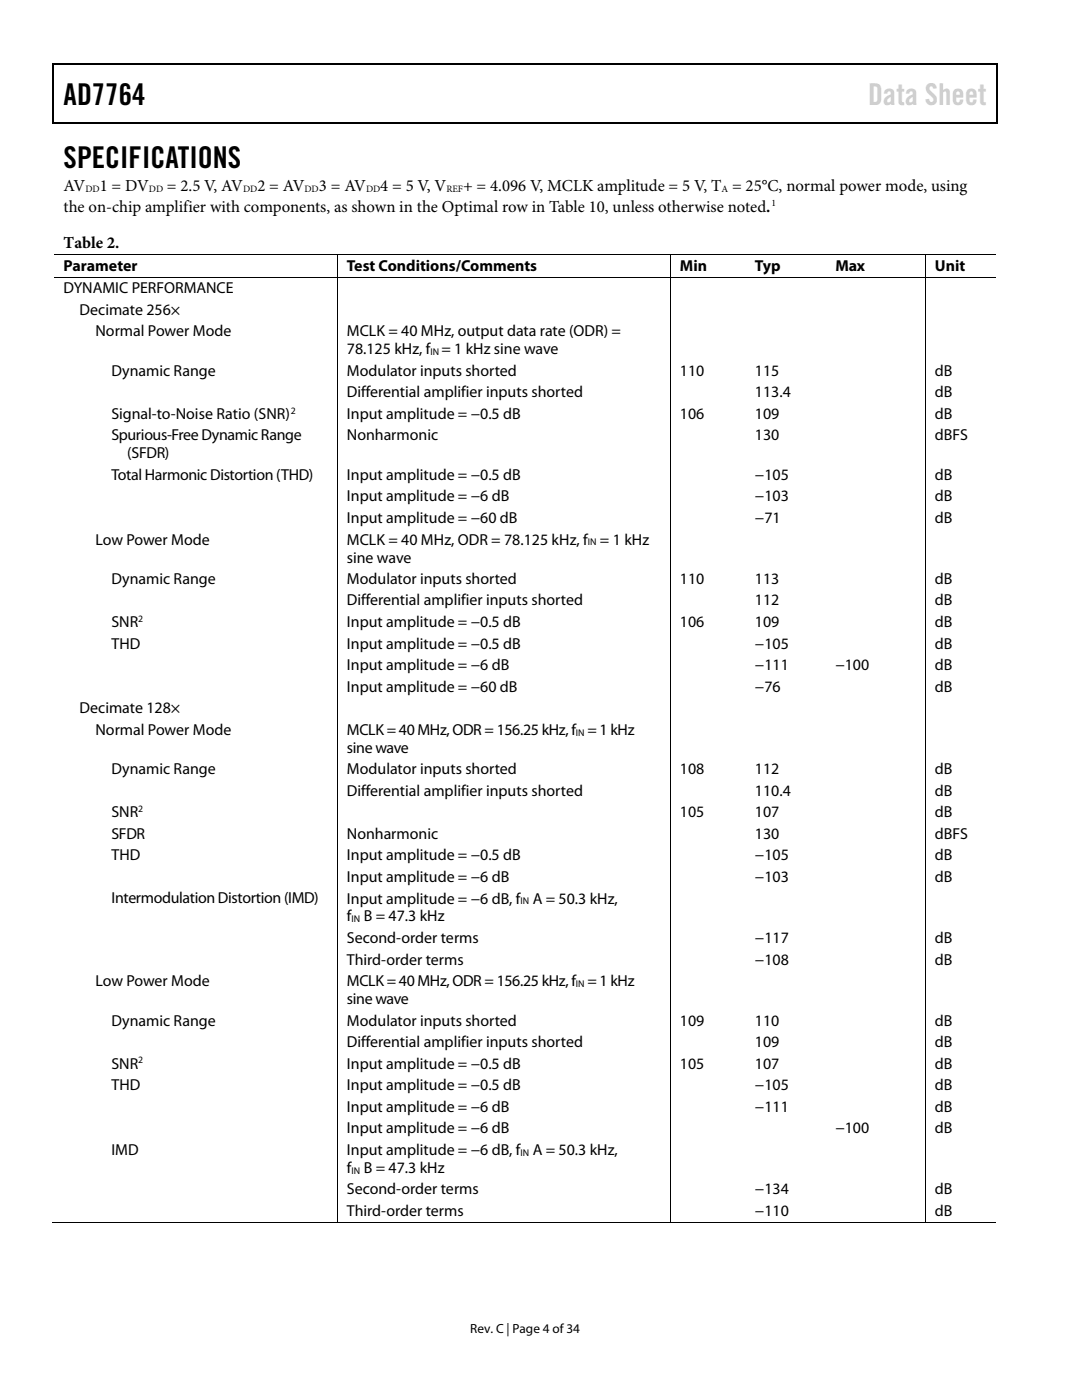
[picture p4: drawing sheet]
<svg xmlns="http://www.w3.org/2000/svg" width="216mm" height="279mm" viewBox="0 0 216 279" stroke-linecap="round" stroke-linejoin="round" font-family="sans-serif">
<defs><g id="words">
<g font-size="6">
<text x="12.7" y="21">AD7764</text>
<text x="12.7" y="33.6">SPECIFICATIONS</text>
</g>
<text font-size="6" fill="#cdcdcd" x="173.2" y="21">Data Sheet</text>
<g font-size="3.3">
<text x="12.7" y="38.1">AV</text>
<text x="19.9" y="38.1">1 = DV</text>
<text x="33.3" y="38.1">= 2.5 V, AV</text>
<text x="51.4" y="38.1">2 = AV</text>
<text x="63.6" y="38.1">3 = AV</text>
<text x="75.9" y="38.1">4 = 5 V, V</text>
<text x="92.4" y="38.1">+ = 4.096 V, MCLK amplitude = 5 V, T = 25°C, normal power mode, using</text>
<text x="12.7" y="42.4">the on-chip amplifier with components, as shown in the Optimal row in Table 10, unless otherwise noted.</text>
<text x="12.7" y="49.5">Table 2.</text>
</g>
<g font-size="3.2">
<text x="12.7" y="54.1">Parameter</text>
<text x="12.7" y="58.5">DYNAMIC PERFORMANCE</text>
<text x="69.2" y="54.1">Test Conditions/Comments</text>
<text x="135.7" y="54.1">Min</text>
<text x="150.6" y="54.1">Typ</text>
<text x="166.7" y="54.1">Max</text>
<text x="186.5" y="54.1">Unit</text>
<text x="15.9" y="62.8">Decimate 256×</text>
<text x="19" y="67.1">Normal Power Mode</text>
<text x="69.2" y="70.7">78.125 kHz, f = 1 kHz sine wave</text>
<text x="69.2" y="67.1">MCLK = 40 MHz, output data rate (ODR) =</text>
<text x="22.2" y="75">Dynamic Range</text>
<text x="69.2" y="75">Modulator inputs shorted</text>
<text x="135.7" y="75">110</text>
<text x="150.6" y="75">115</text>
<text x="186.5" y="75">dB</text>
<text x="22.2" y="83.6">Signal-to-Noise Ratio (SNR)</text>
<text x="69.2" y="79.3">Differential amplifier inputs shorted</text>
<text x="69.2" y="83.6">Input amplitude = −0.5 dB</text>
<text x="135.7" y="83.6">106</text>
<text x="150.6" y="79.3">113.4</text>
<text x="150.6" y="83.6">109</text>
<text x="186.5" y="79.3">dB</text>
<text x="186.5" y="83.6">dB</text>
<text x="22.2" y="87.9">Spurious-Free Dynamic Range</text>
<text x="69.2" y="87.9">Nonharmonic</text>
<text x="150.6" y="87.9">130</text>
<text x="186.5" y="87.9">dBFS</text>
<text x="22.2" y="95.8">Total Harmonic Distortion(THD)</text>
<text x="25.4" y="91.5">(SFDR)</text>
<text x="69.2" y="95.8">Input amplitude = −0.5 dB</text>
<text x="150.6" y="95.8">−105</text>
<text x="186.5" y="95.8">dB</text>
<text x="69.2" y="100.1">Input amplitude = −6 dB</text>
<text x="150.6" y="100.1">−103</text>
<text x="186.5" y="100.1">dB</text>
<text x="69.2" y="104.4">Input amplitude = −60 dB</text>
<text x="150.6" y="104.4">−71</text>
<text x="186.5" y="104.4">dB</text>
<text x="19" y="108.7">Low Power Mode</text>
<text x="69.2" y="112.3">sine wave</text>
<text x="69.2" y="108.7">MCLK = 40 MHz, ODR = 78.125 kHz, f</text>
<text x="119.7" y="108.7">= 1 kHz</text>
<text x="22.2" y="116.6">Dynamic Range</text>
<text x="69.2" y="116.6">Modulator inputs shorted</text>
<text x="135.7" y="116.6">110</text>
<text x="150.6" y="116.6">113</text>
<text x="186.5" y="116.6">dB</text>
<text x="22.2" y="125.1">SNR</text>
<text x="69.2" y="120.8">Differential amplifier inputs shorted</text>
<text x="69.2" y="125.1">Input amplitude = −0.5 dB</text>
<text x="135.7" y="125.1">106</text>
<text x="150.6" y="120.8">112</text>
<text x="150.6" y="125.1">109</text>
<text x="186.5" y="120.8">dB</text>
<text x="186.5" y="125.1">dB</text>
<text x="22.2" y="129.4">THD</text>
<text x="69.2" y="129.4">Input amplitude = −0.5 dB</text>
<text x="150.6" y="129.4">−105</text>
<text x="186.5" y="129.4">dB</text>
<text x="69.2" y="133.7">Input amplitude = −6 dB</text>
<text x="150.6" y="133.7">−111</text>
<text x="166.7" y="133.7">−100</text>
<text x="186.5" y="133.7">dB</text>
<text x="15.9" y="142.3">Decimate 128×</text>
<text x="69.2" y="138">Input amplitude = −60 dB</text>
<text x="150.6" y="138">−76</text>
<text x="186.5" y="138">dB</text>
<text x="19" y="146.6">Normal Power Mode</text>
<text x="69.2" y="146.6">MCLK = 40 MHz, ODR = 156.25 kHz, f = 1 kHz</text>
<text x="22.2" y="154.5">Dynamic Range</text>
<text x="69.2" y="150.2">sine wave</text>
<text x="69.2" y="154.5">Modulator inputs shorted</text>
<text x="135.7" y="154.5">108</text>
<text x="150.6" y="154.5">112</text>
<text x="186.5" y="154.5">dB</text>
<text x="69.2" y="158.8">Differential amplifier inputs shorted</text>
<text x="150.6" y="158.8">110.4</text>
<text x="186.5" y="158.8">dB</text>
<text x="22.2" y="163.1">SNR</text>
<text x="22.2" y="167.4">SFDR</text>
<text x="69.2" y="167.4">Nonharmonic</text>
<text x="135.7" y="163.1">105</text>
<text x="150.6" y="163.1">107</text>
<text x="150.6" y="167.4">130</text>
<text x="186.5" y="163.1">dB</text>
<text x="186.5" y="167.4">dBFS</text>
<text x="22.2" y="171.7">THD</text>
<text x="69.2" y="171.7">Input amplitude = −0.5 dB</text>
<text x="150.6" y="171.7">−105</text>
<text x="186.5" y="171.7">dB</text>
<text x="69.2" y="176">Input amplitude = −6 dB</text>
<text x="150.6" y="176">−103</text>
<text x="186.5" y="176">dB</text>
<text x="22.2" y="180.3">Intermodulation Distortion (IMD)</text>
<text x="69.2" y="183.9">f</text>
<text x="69.2" y="180.3">Input amplitude = −6 dB, f</text>
<text x="72.6" y="183.9">B = 47.3 kHz</text>
<text x="106.3" y="180.3">A = 50.3 kHz,</text>
<text x="69.2" y="188.2">Second-order terms</text>
<text x="150.6" y="188.2">−117</text>
<text x="186.5" y="188.2">dB</text>
<text x="19" y="196.8">Low Power Mode</text>
<text x="69.2" y="192.5">Third-order terms</text>
<text x="69.2" y="196.8">MCLK = 40 MHz, ODR = 156.25 kHz, f = 1 kHz</text>
<text x="150.6" y="192.5">−108</text>
<text x="186.5" y="192.5">dB</text>
<text x="69.2" y="200.4">sine wave</text>
<text x="22.2" y="204.7">Dynamic Range</text>
<text x="69.2" y="204.7">Modulator inputs shorted</text>
<text x="69.2" y="209">Differential amplifier inputs shorted</text>
<text x="135.7" y="204.7">109</text>
<text x="150.6" y="209">109</text>
<text x="150.6" y="204.7">110</text>
<text x="186.5" y="209">dB</text>
<text x="186.5" y="204.7">dB</text>
<text x="22.2" y="213.3">SNR</text>
<text x="69.2" y="213.3">Input amplitude = −0.5 dB</text>
<text x="135.7" y="213.3">105</text>
<text x="150.6" y="213.3">107</text>
<text x="186.5" y="213.3">dB</text>
<text x="22.2" y="217.6">THD</text>
<text x="69.2" y="217.6">Input amplitude = −0.5 dB</text>
<text x="69.2" y="221.8">Input amplitude = −6 dB</text>
<text x="150.6" y="217.6">−105</text>
<text x="150.6" y="221.8">−111</text>
<text x="186.5" y="217.6">dB</text>
<text x="186.5" y="221.8">dB</text>
<text x="69.2" y="226.1">Input amplitude = −6 dB</text>
<text x="166.7" y="226.1">−100</text>
<text x="186.5" y="226.1">dB</text>
<text x="22.2" y="230.4">IMD</text>
<text x="69.2" y="230.5">Input amplitude = −6 dB, f</text>
<text x="106.3" y="230.5">A = 50.3 kHz,</text>
<text x="69.2" y="234">f</text>
<text x="69.2" y="238.3">Second-order terms</text>
<text x="72.6" y="234">B = 47.3 kHz</text>
<text x="150.6" y="238.3">−134</text>
<text x="186.5" y="238.3">dB</text>
<text x="69.2" y="242.6">Third-order terms</text>
<text x="150.6" y="242.6">−110</text>
<text x="186.5" y="242.6">dB</text>
</g>
<text font-size="2.6" x="93.8" y="266">Rev. C | Page 4 of 34</text>
<g font-size="1.9">
<text x="17" y="38.3">DD</text>
<text x="29.7" y="38.3">DD</text>
<text x="48.5" y="38.3">DD</text>
<text x="60.8" y="38.3">DD</text>
<text x="73" y="38.3">DD</text>
<text x="89.1" y="38.3">REF</text>
<text x="144" y="38.3">A</text>
<text x="154" y="41.1">1</text>
<text x="85.9" y="70.9">IN</text>
<text x="58" y="82.5">2</text>
<text x="117.3" y="108.9">IN</text>
<text x="27.6" y="124.1">2</text>
<text x="114.9" y="146.8">IN</text>
<text x="27.6" y="162.1">2</text>
<text x="70.1" y="184.1">IN</text>
<text x="103.9" y="180.5">IN</text>
<text x="114.9" y="197">IN</text>
<text x="27.6" y="212.2">2</text>
<text x="103.9" y="230.6">IN</text>
<text x="70.1" y="234.2">IN</text>
</g>
</g></defs>
<g fill="#000">
<path d="M10.5 12.7h.3v1h-.3zM10.5 12.7h.3v.3h-.3zM133.3 12.7h.3v.3h-.3zM198.8 12.7h.2v1h-.2zM198.8 12.7h.2v.3h-.2zM10.5 24.4h.3v.3h-.3zM133.1 24.4h.2v.3h-.2zM198.8 24.4h.2v.3h-.2zM67.2 50.7h.2v.2h-.2zM67.2 55.2h.2v.2h-.2zM133.7 50.7h.2v.2h-.2zM133.7 55.2h.2v.2h-.2z"/>
<path d="M148.7 50.7h.2v.2h-.2zM148.7 55.2h.2v.2h-.2zM164.8 50.7h.2v.2h-.2zM164.8 55.2h.2v.2h-.2zM184.6 50.7h.1v.2h-.1zM184.6 55.2h.1v.2h-.1zM67.2 243.8h.2v.2h-.2zM133.7 243.8h.2v.2h-.2zM148.5 243.8h.2v.2h-.2zM164.5 243.8h.2v.2h-.2zM184.6 243.8h.1v.2h-.1z"/>
</g>
<path d="M10.7 13.7v10.7M10.8 12.8h122.5M133.6 12.8h65.2M198.9 13.7v10.7M10.8 24.5h188" fill="none" stroke="#000" stroke-width=".25"/>
<g fill="none" stroke="#000" stroke-width=".2">
<path d="M10.8 50.8h56.4M10.8 55.3h56.4M67.3 50.9v4.3M67.3 55.4v188.4M67.4 50.8h66.3M67.4 55.3h66.3M133.8 50.9v4.3M133.8 55.4v188.4M133.9 50.8h14.8M133.9 55.3h14.8M148.9 50.8h15.9M148.9 55.3h15.9"/>
<path d="M165 50.8h19.6M165 55.3h19.6M184.6 50.9v4.3M184.6 55.4v188.4M184.7 50.8h14.1M184.7 55.3h14.1M10.5 243.9h56.7M67.4 243.9h66.3M133.9 243.9h50.7M184.7 243.9h14.1"/>
</g>
<use href="#words"/>
</svg>
